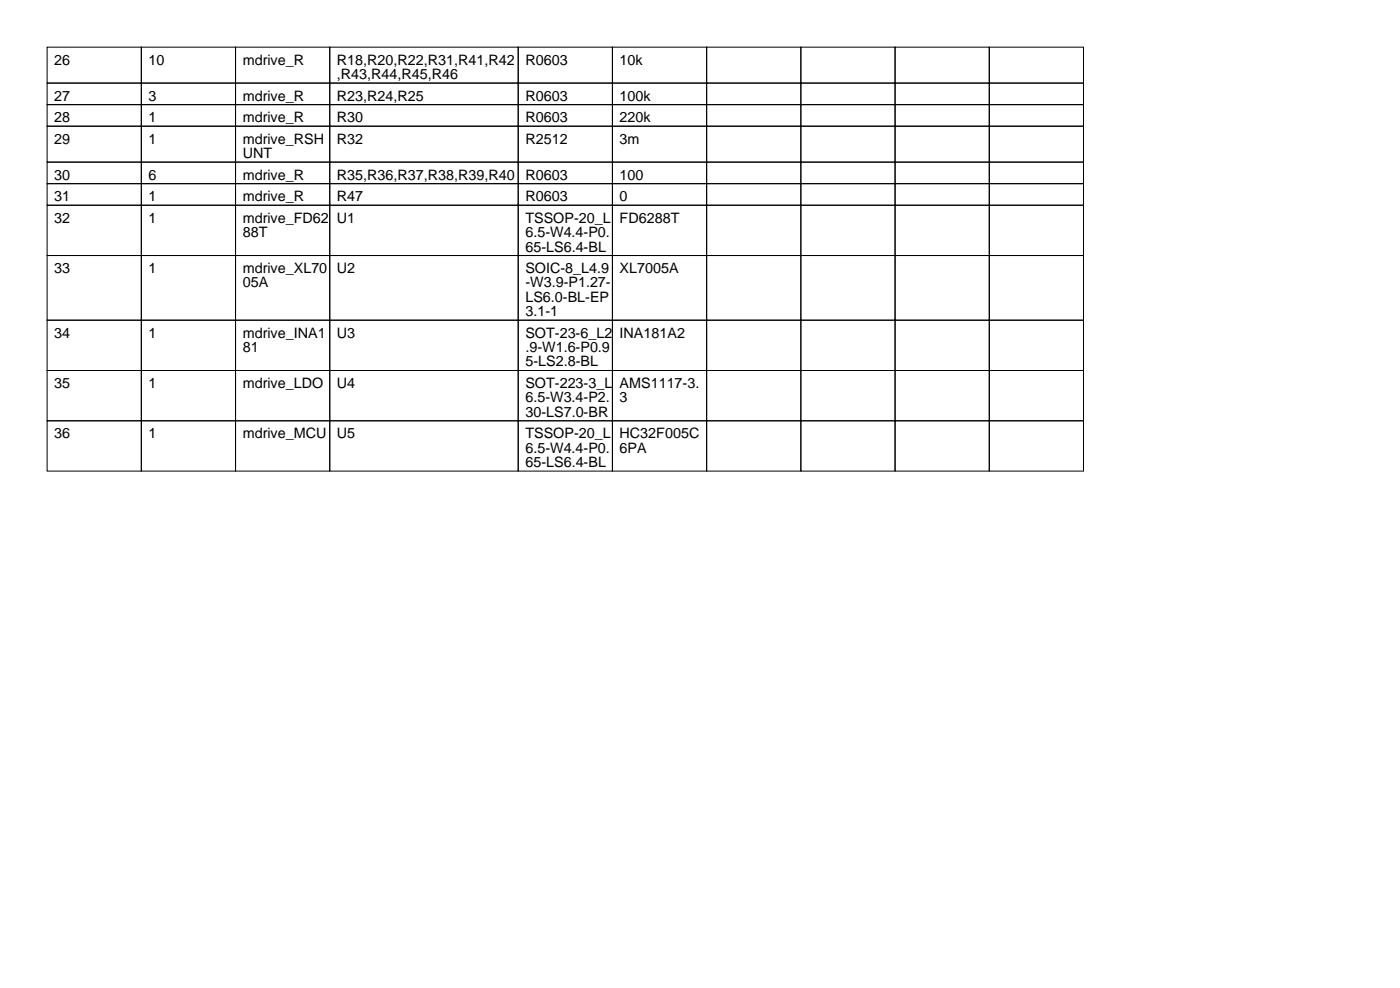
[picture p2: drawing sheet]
<svg xmlns="http://www.w3.org/2000/svg" width="297mm" height="210mm" viewBox="0 0 297 210" stroke-linecap="round" stroke-linejoin="round" font-family="sans-serif">
<defs><g id="words">
<g font-size="3">
<text x="11.5" y="13.7">26</text>
<text x="31.5" y="13.7">10</text>
<text x="51.5" y="13.7">mdrive_R</text>
<text x="71.5" y="13.7">R18,R20,R22,R31,R41,R42</text>
<text x="71.5" y="16.8">,R43,R44,R45,R46</text>
<text x="111.5" y="13.7">R0603</text>
<text x="131.5" y="13.7">10k</text>
<text x="11.5" y="21.3">27</text>
<text x="31.5" y="21.3">3</text>
<text x="51.5" y="21.3">mdrive_R</text>
<text x="71.5" y="21.3">R23,R24,R25</text>
<text x="111.5" y="21.3">R0603</text>
<text x="131.5" y="21.3">100k</text>
<text x="11.5" y="25.9">28</text>
<text x="31.5" y="25.9">1</text>
<text x="51.5" y="25.9">mdrive_R</text>
<text x="71.5" y="25.9">R30</text>
<text x="111.5" y="25.9">R0603</text>
<text x="131.5" y="25.9">220k</text>
<text x="11.5" y="30.5">29</text>
<text x="31.5" y="30.5">1</text>
<text x="51.5" y="30.5">mdrive_RSH</text>
<text x="51.5" y="33.5">UNT</text>
<text x="71.5" y="30.5">R32</text>
<text x="111.5" y="30.5">R2512</text>
<text x="131.5" y="30.5">3m</text>
<text x="11.5" y="38.1">30</text>
<text x="31.5" y="38.1">6</text>
<text x="51.5" y="38.1">mdrive_R</text>
<text x="71.5" y="38.1">R35,R36,R37,R38,R39,R40</text>
<text x="111.5" y="38.1">R0603</text>
<text x="131.5" y="38.1">100</text>
<text x="11.5" y="42.7">31</text>
<text x="11.5" y="47.2">32</text>
<text x="31.5" y="42.7">1</text>
<text x="31.5" y="47.2">1</text>
<text x="51.5" y="42.7">mdrive_R</text>
<text x="51.5" y="47.2">mdrive_FD62</text>
<text x="71.5" y="42.7">R47</text>
<text x="71.5" y="47.2">U1</text>
<text x="111.5" y="42.7">R0603</text>
<text x="111.5" y="47.2">TSSOP-20_L</text>
<text x="131.5" y="42.7">0</text>
<text x="131.5" y="47.2">FD6288T</text>
<text x="51.5" y="50.3">88T</text>
<text x="111.5" y="50.3">6.5-W4.4-P0.</text>
<text x="111.5" y="53.3">65-LS6.4-BL</text>
<text x="11.5" y="57.9">33</text>
<text x="31.5" y="57.9">1</text>
<text x="51.5" y="57.9">mdrive_XL70</text>
<text x="71.5" y="57.9">U2</text>
<text x="111.5" y="57.9">SOIC-8_L4.9</text>
<text x="131.5" y="57.9">XL7005A</text>
<text x="51.5" y="61">05A</text>
<text x="111.5" y="61">-W3.9-P1.27-</text>
<text x="111.5" y="64">LS6.0-BL-EP</text>
<text x="11.5" y="71.6">34</text>
<text x="31.5" y="71.6">1</text>
<text x="51.5" y="71.6">mdrive_INA1</text>
<text x="71.5" y="71.6">U3</text>
<text x="111.5" y="67.1">3.1-1</text>
<text x="111.5" y="71.6">SOT-23-6_L2</text>
<text x="131.5" y="71.6">INA181A2</text>
<text x="51.5" y="74.7">81</text>
<text x="111.5" y="74.7">.9-W1.6-P0.9</text>
<text x="111.5" y="77.7">5-LS2.8-BL</text>
<text x="11.5" y="82.3">35</text>
<text x="31.5" y="82.3">1</text>
<text x="51.5" y="82.3">mdrive_LDO</text>
<text x="71.5" y="82.3">U4</text>
<text x="111.5" y="82.3">SOT-223-3_L</text>
<text x="131.5" y="82.3">AMS1117-3.</text>
<text x="111.5" y="85.3">6.5-W3.4-P2.</text>
<text x="111.5" y="88.4">30-LS7.0-BR</text>
<text x="131.5" y="85.3">3</text>
<text x="11.5" y="93">36</text>
<text x="31.5" y="93">1</text>
<text x="51.5" y="93">mdrive_MCU</text>
<text x="71.5" y="93">U5</text>
<text x="111.5" y="93">TSSOP-20_L</text>
<text x="131.5" y="93">HC32F005C</text>
<text x="111.5" y="96">6.5-W4.4-P0.</text>
<text x="111.5" y="99.1">65-LS6.4-BL</text>
<text x="131.5" y="96">6PA</text>
</g>
</g></defs>
<g fill="none" stroke="#000" stroke-width=".21">
<path d="M10 10h20v7.6h-20zM10 17.6h20v4.6h-20zM30 10h20v7.6h-20zM30 17.6h20v4.6h-20zM50 10h20v7.6h-20zM50 17.6h20v4.6h-20zM70 10h40v7.6h-40zM70 17.6h40v4.6h-40zM110 10h20v7.6h-20zM110 17.6h20v4.6h-20zM130 10h20v7.6h-20zM130 17.6h20v4.6h-20z"/>
<path d="M150 10h20v7.6h-20zM150 17.6h20v4.6h-20zM170 10h20v7.6h-20zM170 17.6h20v4.6h-20zM190 10h20v7.6h-20zM190 17.6h20v4.6h-20zM210 10h20v7.6h-20zM210 17.6h20v4.6h-20zM10 22.2h20v4.6h-20zM10 26.8h20v7.6h-20zM10 34.4h20v4.6h-20zM10 39h20v4.5h-20z"/>
<path d="M30 22.2h20v4.6h-20zM30 26.8h20v7.6h-20zM30 34.4h20v4.6h-20zM30 39h20v4.5h-20zM50 22.2h20v4.6h-20zM50 26.8h20v7.6h-20zM50 34.4h20v4.6h-20zM50 39h20v4.5h-20zM70 22.2h40v4.6h-40zM70 26.8h40v7.6h-40zM70 34.4h40v4.6h-40zM70 39h40v4.5h-40z"/>
<path d="M110 22.2h20v4.6h-20zM110 26.8h20v7.6h-20zM110 34.4h20v4.6h-20zM110 39h20v4.5h-20zM130 22.2h20v4.6h-20zM130 26.8h20v7.6h-20zM130 34.4h20v4.6h-20zM130 39h20v4.5h-20zM150 22.2h20v4.6h-20zM150 26.8h20v7.6h-20zM150 34.4h20v4.6h-20zM150 39h20v4.5h-20z"/>
<path d="M170 22.2h20v4.6h-20zM170 26.8h20v7.6h-20zM170 34.4h20v4.6h-20zM170 39h20v4.5h-20zM190 22.2h20v4.6h-20zM190 26.8h20v7.6h-20zM190 34.4h20v4.6h-20zM190 39h20v4.5h-20zM210 22.2h20v4.6h-20zM210 26.8h20v7.6h-20zM210 34.4h20v4.6h-20zM210 39h20v4.5h-20z"/>
<path d="M10 43.5h20v10.7h-20zM10 54.2h20v13.7h-20zM30 43.5h20v10.7h-20zM30 54.2h20v13.7h-20zM50 43.5h20v10.7h-20zM50 54.2h20v13.7h-20zM70 43.5h40v10.7h-40zM70 54.2h40v13.7h-40zM110 43.5h20v10.7h-20zM110 54.2h20v13.7h-20zM130 43.5h20v10.7h-20zM130 54.2h20v13.7h-20z"/>
<path d="M150 43.5h20v10.7h-20zM150 54.2h20v13.7h-20zM170 43.5h20v10.7h-20zM170 54.2h20v13.7h-20zM190 43.5h20v10.7h-20zM190 54.2h20v13.7h-20zM210 43.5h20v10.7h-20zM210 54.2h20v13.7h-20zM10 67.9h20v10.7h-20zM10 78.6h20v10.6h-20zM30 67.9h20v10.7h-20zM30 78.6h20v10.6h-20z"/>
<path d="M50 67.9h20v10.7h-20zM50 78.6h20v10.6h-20zM70 67.9h40v10.7h-40zM70 78.6h40v10.6h-40zM110 67.9h20v10.7h-20zM110 78.6h20v10.6h-20zM130 67.9h20v10.7h-20zM130 78.6h20v10.6h-20zM150 67.9h20v10.7h-20zM150 78.6h20v10.6h-20zM170 67.9h20v10.7h-20zM170 78.6h20v10.6h-20z"/>
<path d="M190 67.9h20v10.7h-20zM190 78.6h20v10.6h-20zM210 67.9h20v10.7h-20zM210 78.6h20v10.6h-20zM10 89.2h20v10.7h-20zM30 89.2h20v10.7h-20zM50 89.2h20v10.7h-20zM70 89.2h40v10.7h-40zM110 89.2h20v10.7h-20zM130 89.2h20v10.7h-20zM150 89.2h20v10.7h-20zM170 89.2h20v10.7h-20z"/>
<path d="M190 89.2h20v10.7h-20zM210 89.2h20v10.7h-20z"/>
</g>
<use href="#words"/>
</svg>
